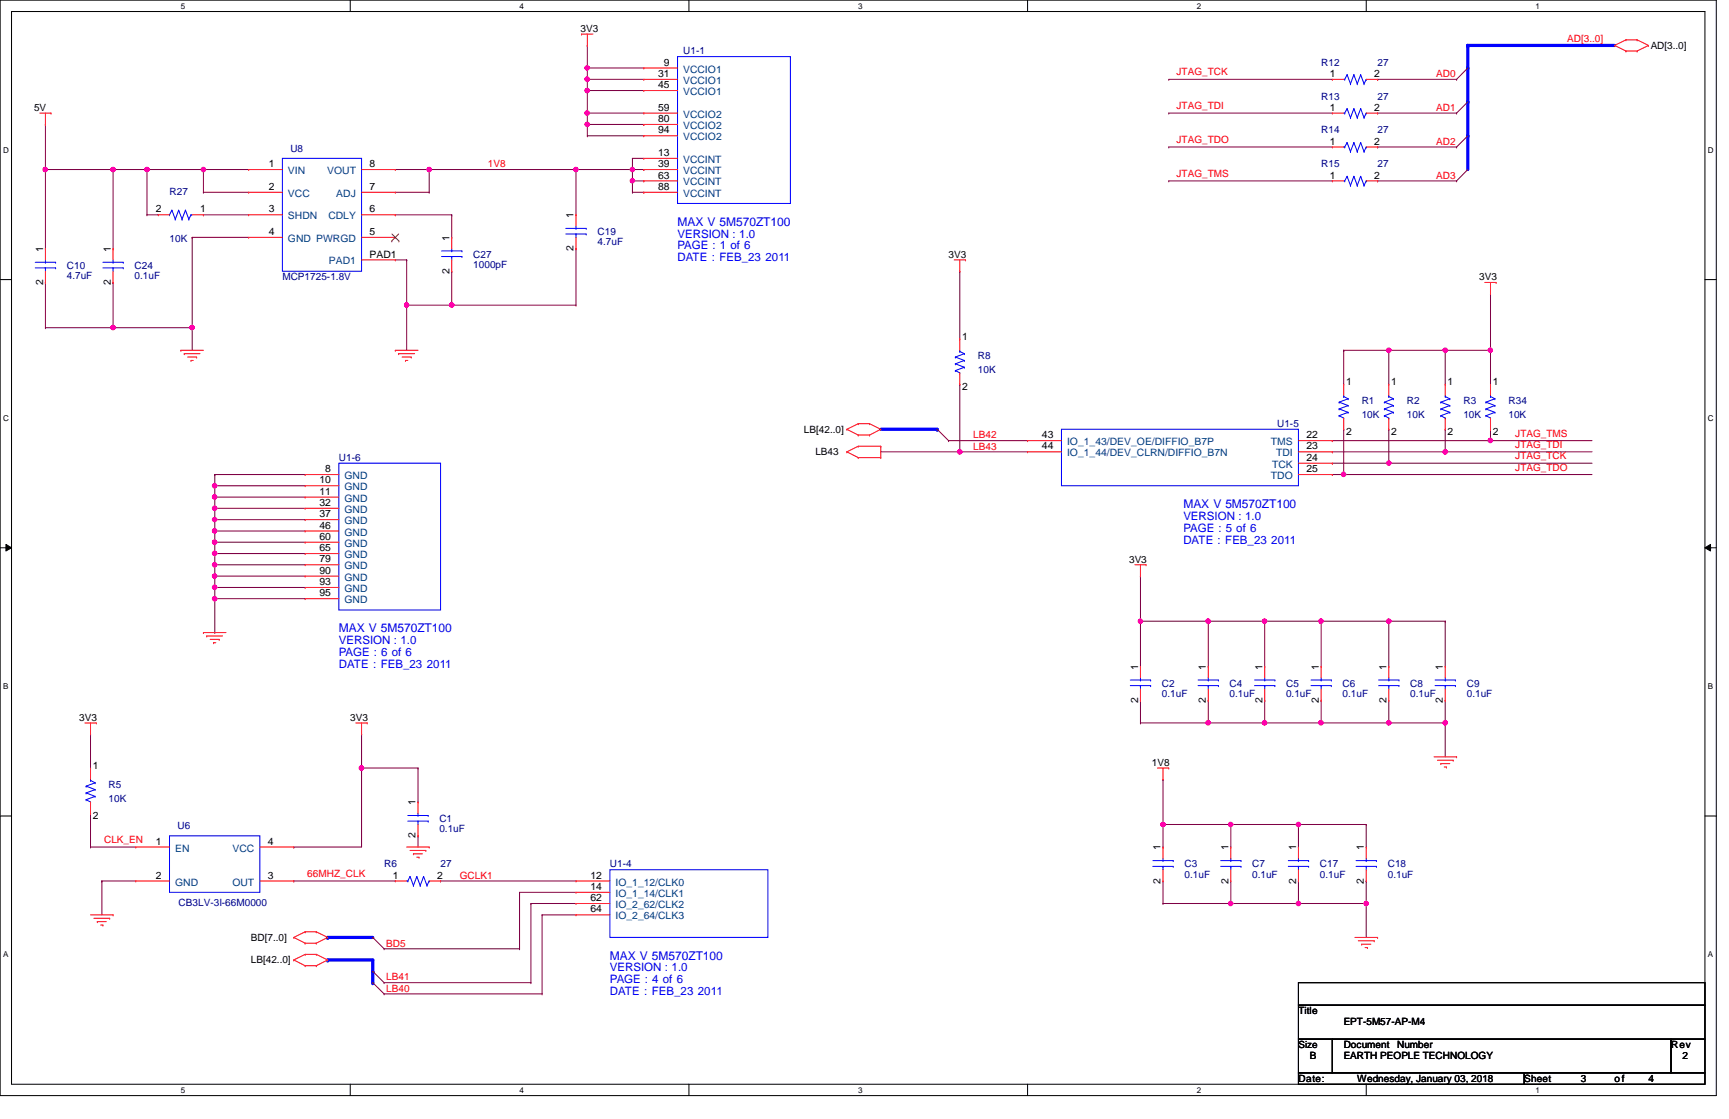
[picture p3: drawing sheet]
<svg xmlns="http://www.w3.org/2000/svg" width="432mm" height="279mm" viewBox="0 0 432 279" stroke-linecap="round" stroke-linejoin="round" font-family="sans-serif">
<defs><g id="words">
<g font-size="3" fill="#00f">
<text x="169.2" y="56.3">MAX V 5M570ZT100</text>
<text x="295.5" y="126.8">MAX V 5M570ZT100</text>
<text x="84.6" y="157.8">MAX V 5M570ZT100</text>
<text x="152.3" y="239.6">MAX V 5M570ZT100</text>
</g>
<g font-size="2.9" fill="#00f">
<text x="169.2" y="59.3">VERSION : 1.0</text>
<text x="169.2" y="62.3">PAGE : 1 of 6</text>
<text x="169.2" y="65.2">DATE : FEB_23 2011</text>
<text x="295.5" y="129.8">VERSION : 1.0</text>
<text x="295.5" y="132.8">PAGE : 5 of 6</text>
<text x="295.5" y="135.7">DATE : FEB_23 2011</text>
<text x="84.6" y="160.8">VERSION : 1.0</text>
<text x="84.6" y="163.7">PAGE : 6 of 6</text>
<text x="84.6" y="166.7">DATE : FEB_23 2011</text>
<text x="152.3" y="242.6">VERSION : 1.0</text>
<text x="152.3" y="245.5">PAGE : 4 of 6</text>
<text x="152.3" y="248.5">DATE : FEB_23 2011</text>
</g>
<g font-size="2.5">
<text x="145" y="8">3V3</text>
<text x="165.8" y="16.4">9</text>
<text x="412.2" y="12.2">AD[3..0]</text>
<text x="164.3" y="19.2">31</text>
<text x="164.3" y="22">45</text>
<text x="332.1" y="19.2">1</text>
<text x="343.2" y="19.2">2</text>
<text x="8.5" y="27.7">5V</text>
<text x="164.3" y="27.6">59</text>
<text x="332.1" y="27.6">1</text>
<text x="343.2" y="27.6">2</text>
<text x="164.3" y="30.5">80</text>
<text x="164.3" y="33.3">94</text>
<text x="67.1" y="41.7">1</text>
<text x="92.3" y="41.7">8</text>
<text x="164.3" y="38.9">13</text>
<text x="164.3" y="41.7">39</text>
<text x="332.1" y="36.1">1</text>
<text x="343.2" y="36.1">2</text>
<text x="67.1" y="47.4">2</text>
<text x="92.3" y="47.4">7</text>
<text x="164.3" y="44.6">63</text>
<text x="164.3" y="47.4">88</text>
<text x="332.1" y="44.6">1</text>
<text x="343.2" y="44.6">2</text>
<text x="38.9" y="53">2</text>
<text x="50" y="53">1</text>
<text x="67.1" y="53">3</text>
<text x="92.3" y="53">6</text>
<text x="67.1" y="58.7">4</text>
<text x="92.3" y="58.7">5</text>
<text x="143.3" y="54.4" transform="rotate(-90 143.3 54.4)">1</text>
<text x="10.8" y="62.9" transform="rotate(-90 10.8 62.9)">1</text>
<text x="27.6" y="62.9" transform="rotate(-90 27.6 62.9)">1</text>
<text x="92.3" y="64.3">PAD1</text>
<text x="112.2" y="60.1" transform="rotate(-90 112.2 60.1)">1</text>
<text x="143.3" y="62.7" transform="rotate(-90 143.3 62.7)">2</text>
<text x="236.9" y="64.3">3V3</text>
<text x="10.8" y="71.2" transform="rotate(-90 10.8 71.2)">2</text>
<text x="27.6" y="71.2" transform="rotate(-90 27.6 71.2)">2</text>
<text x="112.2" y="68.3" transform="rotate(-90 112.2 68.3)">2</text>
<text x="369.4" y="70">3V3</text>
<text x="240.3" y="84.9">1</text>
<text x="240.3" y="97.4">2</text>
<text x="336.2" y="96.2">1</text>
<text x="347.4" y="96.2">1</text>
<text x="361.5" y="96.2">1</text>
<text x="372.8" y="96.2">1</text>
<text x="200.8" y="108">LB[42..0]</text>
<text x="203.6" y="113.7">LB43</text>
<text x="260.2" y="109.4">43</text>
<text x="260.2" y="112.2">44</text>
<text x="326.3" y="109.4">22</text>
<text x="326.3" y="112.2">23</text>
<text x="336.2" y="108.7">2</text>
<text x="347.4" y="108.7">2</text>
<text x="361.5" y="108.7">2</text>
<text x="372.8" y="108.7">2</text>
<text x="81.2" y="117.9">8</text>
<text x="326.3" y="115.1">24</text>
<text x="326.3" y="117.9">25</text>
<text x="79.8" y="120.7">10</text>
<text x="79.8" y="123.5">11</text>
<text x="79.8" y="126.3">32</text>
<text x="79.8" y="129.2">37</text>
<text x="79.8" y="132">46</text>
<text x="79.8" y="134.8">60</text>
<text x="79.8" y="137.6">65</text>
<text x="79.8" y="140.4">79</text>
<text x="79.8" y="143.3">90</text>
<text x="282" y="140.5">3V3</text>
<text x="79.8" y="146.1">93</text>
<text x="79.8" y="148.9">95</text>
<text x="284.2" y="167.2" transform="rotate(-90 284.2 167.2)">1</text>
<text x="301.2" y="167.2" transform="rotate(-90 301.2 167.2)">1</text>
<text x="315.3" y="167.2" transform="rotate(-90 315.3 167.2)">1</text>
<text x="329.4" y="167.2" transform="rotate(-90 329.4 167.2)">1</text>
<text x="346.2" y="167.2" transform="rotate(-90 346.2 167.2)">1</text>
<text x="360.3" y="167.2" transform="rotate(-90 360.3 167.2)">1</text>
<text x="19.8" y="179.9">3V3</text>
<text x="87.5" y="179.9">3V3</text>
<text x="284.2" y="175.5" transform="rotate(-90 284.2 175.5)">2</text>
<text x="301.2" y="175.5" transform="rotate(-90 301.2 175.5)">2</text>
<text x="315.3" y="175.5" transform="rotate(-90 315.3 175.5)">2</text>
<text x="329.4" y="175.5" transform="rotate(-90 329.4 175.5)">2</text>
<text x="346.2" y="175.5" transform="rotate(-90 346.2 175.5)">2</text>
<text x="360.3" y="175.5" transform="rotate(-90 360.3 175.5)">2</text>
<text x="287.7" y="191.2">1V8</text>
<text x="23.2" y="192.1">1</text>
<text x="103.8" y="201.1" transform="rotate(-90 103.8 201.1)">1</text>
<text x="23.2" y="204.5">2</text>
<text x="103.8" y="209.3" transform="rotate(-90 103.8 209.3)">2</text>
<text x="38.9" y="210.9">1</text>
<text x="66.9" y="210.9">4</text>
<text x="289.9" y="212.3" transform="rotate(-90 289.9 212.3)">1</text>
<text x="306.8" y="212.3" transform="rotate(-90 306.8 212.3)">1</text>
<text x="323.7" y="212.3" transform="rotate(-90 323.7 212.3)">1</text>
<text x="340.6" y="212.3" transform="rotate(-90 340.6 212.3)">1</text>
<text x="38.9" y="219.4">2</text>
<text x="66.9" y="219.4">3</text>
<text x="98.1" y="219.4">1</text>
<text x="109.2" y="219.4">2</text>
<text x="147.4" y="219.4">12</text>
<text x="289.9" y="220.6" transform="rotate(-90 289.9 220.6)">2</text>
<text x="306.8" y="220.6" transform="rotate(-90 306.8 220.6)">2</text>
<text x="323.7" y="220.6" transform="rotate(-90 323.7 220.6)">2</text>
<text x="340.6" y="220.6" transform="rotate(-90 340.6 220.6)">2</text>
<text x="147.4" y="222.2">14</text>
<text x="147.4" y="225">62</text>
<text x="147.4" y="227.8">64</text>
<text x="62.7" y="234.9">BD[7..0]</text>
<text x="62.7" y="240.5">LB[42..0]</text>
<text x="324.3" y="253.2">Title</text>
<text x="335.6" y="256">EPT-5M57-AP-M4</text>
<text x="324.3" y="261.7">Size</text>
<text x="335.6" y="261.7">Document</text>
<text x="348.9" y="261.7">Number</text>
<text x="417.3" y="261.7">Rev</text>
<text x="327.1" y="264.5">B</text>
<text x="335.6" y="264.5">EARTH PEOPLE TECHNOLOGY</text>
<text x="420.2" y="264.5">2</text>
<text x="324.3" y="270.1">Date:</text>
<text x="339" y="270.1">Wednesday, January 03, 2018</text>
<text x="380.7" y="270.1">Sheet</text>
<text x="394.8" y="270.1">3</text>
<text x="403.2" y="270.1">of</text>
<text x="411.7" y="270.1">4</text>
</g>
<g font-size="2.5" fill="#f00">
<text x="391.4" y="10.5">AD[3..0]</text>
<text x="293.8" y="18.8">JTAG_TCK</text>
<text x="358.7" y="19.3">AD0</text>
<text x="293.8" y="27.3">JTAG_TDI</text>
<text x="358.7" y="27.7">AD1</text>
<text x="293.8" y="35.7">JTAG_TDO</text>
<text x="121.8" y="41.8">1V8</text>
<text x="358.7" y="36.2">AD2</text>
<text x="293.8" y="44.2">JTAG_TMS</text>
<text x="358.7" y="44.6">AD3</text>
<text x="243.1" y="112.3">LB43</text>
<text x="243.1" y="109.5">LB42</text>
<text x="378.4" y="111.8">JTAG_TDI</text>
<text x="378.4" y="109.1">JTAG_TMS</text>
<text x="378.4" y="117.5">JTAG_TDO</text>
<text x="378.4" y="114.7">JTAG_TCK</text>
<text x="26" y="210.5">CLK_EN</text>
<text x="76.8" y="219">66MHZ_CLK</text>
<text x="114.8" y="219.4">GCLK1</text>
<text x="96.5" y="236.3">BD5</text>
<text x="96.5" y="244.8">LB41</text>
<text x="96.5" y="247.6">LB40</text>
</g>
<g font-size="2.5" fill="#000080">
<text x="170.6" y="13.6">U1-1</text>
<text x="329.9" y="16.4">R12</text>
<text x="344" y="16.4">27</text>
<text x="329.9" y="24.8">R13</text>
<text x="344" y="24.8">27</text>
<text x="329.9" y="33.3">R14</text>
<text x="344" y="33.3">27</text>
<text x="72.5" y="37.8">U8</text>
<text x="329.9" y="41.8">R15</text>
<text x="344" y="41.8">27</text>
<text x="42.3" y="48.8">R27</text>
<text x="149.2" y="58.7">C19</text>
<text x="42.3" y="60.4">10K</text>
<text x="118.2" y="64.3">C27</text>
<text x="149.2" y="61.2">4.7uF</text>
<text x="16.7" y="67.1">C10</text>
<text x="16.7" y="69.7">4.7uF</text>
<text x="33.6" y="67.1">C24</text>
<text x="33.6" y="69.7">0.1uF</text>
<text x="70.5" y="70">MCP1725-1.8V</text>
<text x="118.2" y="66.9">1000pF</text>
<text x="244.2" y="89.7">R8</text>
<text x="244.2" y="93.1">10K</text>
<text x="340.1" y="101">R1</text>
<text x="351.4" y="101">R2</text>
<text x="365.5" y="101">R3</text>
<text x="376.7" y="101">R34</text>
<text x="318.9" y="106.6">U1-5</text>
<text x="340.1" y="104.4">10K</text>
<text x="351.4" y="104.4">10K</text>
<text x="365.5" y="104.4">10K</text>
<text x="376.7" y="104.4">10K</text>
<text x="84.6" y="115.1">U1-6</text>
<text x="290.2" y="171.5">C2</text>
<text x="290.2" y="174">0.1uF</text>
<text x="307.1" y="171.5">C4</text>
<text x="307.1" y="174">0.1uF</text>
<text x="321.2" y="171.5">C5</text>
<text x="321.2" y="174">0.1uF</text>
<text x="335.3" y="171.5">C6</text>
<text x="335.3" y="174">0.1uF</text>
<text x="352.2" y="171.5">C8</text>
<text x="352.2" y="174">0.1uF</text>
<text x="366.3" y="171.5">C9</text>
<text x="366.3" y="174">0.1uF</text>
<text x="27.1" y="196.9">R5</text>
<text x="27.1" y="200.2">10K</text>
<text x="44.3" y="207">U6</text>
<text x="109.7" y="205.3">C1</text>
<text x="109.7" y="207.9">0.1uF</text>
<text x="95.9" y="216.6">R6</text>
<text x="110" y="216.6">27</text>
<text x="152.3" y="216.6">U1-4</text>
<text x="295.8" y="216.6">C3</text>
<text x="295.8" y="219.1">0.1uF</text>
<text x="312.7" y="216.6">C7</text>
<text x="312.7" y="219.1">0.1uF</text>
<text x="329.6" y="216.6">C17</text>
<text x="329.6" y="219.1">0.1uF</text>
<text x="346.6" y="216.6">C18</text>
<text x="346.6" y="219.1">0.1uF</text>
<text x="44.6" y="226.1">CB3LV-3I-66M0000</text>
</g>
<g font-size="2.5" fill="#004080">
<text x="170.6" y="18.1">VCCIO1</text>
<text x="170.6" y="21">VCCIO1</text>
<text x="170.6" y="23.7">VCCIO1</text>
<text x="170.6" y="29.4">VCCIO2</text>
<text x="170.6" y="32.2">VCCIO2</text>
<text x="170.6" y="35.1">VCCIO2</text>
<text x="170.6" y="40.7">VCCINT</text>
<text x="71.9" y="43.5">VIN</text>
<text x="81.7" y="43.5">VOUT</text>
<text x="170.6" y="43.5">VCCINT</text>
<text x="170.6" y="46.3">VCCINT</text>
<text x="71.9" y="49.1">VCC</text>
<text x="84" y="49.1">ADJ</text>
<text x="170.6" y="49.1">VCCINT</text>
<text x="71.9" y="54.8">SHDN</text>
<text x="82" y="54.8">CDLY</text>
<text x="71.9" y="60.4">GND PWRGD</text>
<text x="82.1" y="66">PAD1</text>
<text x="266.5" y="111.2">IO_1_43/DEV_OE/DIFFIO_B7P</text>
<text x="266.5" y="114">IO_1_44/DEV_CLRN/DIFFIO_B7N</text>
<text x="317.4" y="111.2">TMS</text>
<text x="318.7" y="114">TDI</text>
<text x="86" y="119.6">GND</text>
<text x="317.4" y="119.6">TDO</text>
<text x="317.7" y="116.8">TCK</text>
<text x="86" y="122.4">GND</text>
<text x="86" y="125.3">GND</text>
<text x="86" y="128.1">GND</text>
<text x="86" y="130.9">GND</text>
<text x="86" y="133.7">GND</text>
<text x="86" y="136.5">GND</text>
<text x="86" y="139.4">GND</text>
<text x="86" y="142.2">GND</text>
<text x="86" y="145">GND</text>
<text x="86" y="147.8">GND</text>
<text x="86" y="150.6">GND</text>
<text x="43.7" y="212.6">EN</text>
<text x="58" y="212.6">VCC</text>
<text x="43.7" y="221.1">GND</text>
<text x="58" y="221.1">OUT</text>
<text x="153.7" y="221.1">IO_1_12/CLK0</text>
<text x="153.7" y="223.9">IO_1_14/CLK1</text>
<text x="153.7" y="226.7">IO_2_62/CLK2</text>
<text x="153.7" y="229.6">IO_2_64/CLK3</text>
</g>
<g font-size="2">
<text x="45.2" y="2.2">5</text>
<text x="129.8" y="2.2">4</text>
<text x="214.3" y="2.2">3</text>
<text x="298.9" y="2.2">2</text>
<text x="383.5" y="2.2">1</text>
<text x=".8" y="38.1">D</text>
<text x="426.5" y="38.1">D</text>
<text x=".8" y="105.1">C</text>
<text x="426.5" y="105.1">C</text>
<text x=".8" y="172">B</text>
<text x="426.5" y="172">B</text>
<text x=".8" y="239">A</text>
<text x="426.5" y="239">A</text>
<text x="45.2" y="272.9">5</text>
<text x="129.8" y="272.9">4</text>
<text x="214.3" y="272.9">3</text>
<text x="298.9" y="272.9">2</text>
<text x="383.5" y="272.9">1</text>
</g>
</g></defs>
<path d="M0 0h428.6v273.6h-428.6zM2.9 2.9h422.9v267.8h-422.9z" fill="none" stroke="#000" stroke-width=".25"/>
<g fill="#fff">
<path d="M45.2 .4h1.1v2.2h-1.1z"/>
<path d="M45.2 271.1h1.1v2.2h-1.1z"/>
</g>
<path d="M87.5 0v2.9M87.5 270.7v2.9" fill="none" stroke="#000" stroke-width=".25"/>
<g fill="#fff">
<path d="M129.8 .4h1.1v2.2h-1.1z"/>
<path d="M129.8 271.1h1.1v2.2h-1.1z"/>
</g>
<path d="M172 0v2.9M172 270.7v2.9" fill="none" stroke="#000" stroke-width=".25"/>
<g fill="#fff">
<path d="M214.3 .4h1.1v2.2h-1.1z"/>
<path d="M214.3 271.1h1.1v2.2h-1.1z"/>
</g>
<path d="M256.6 0v2.9M256.6 270.7v2.9" fill="none" stroke="#000" stroke-width=".25"/>
<g fill="#fff">
<path d="M298.9 .4h1.1v2.2h-1.1z"/>
<path d="M298.9 271.1h1.1v2.2h-1.1z"/>
</g>
<path d="M341.2 0v2.9M341.2 270.7v2.9" fill="none" stroke="#000" stroke-width=".25"/>
<g fill="#fff">
<path d="M383.5 .4h1.1v2.2h-1.1z"/>
<path d="M383.5 271.1h1.1v2.2h-1.1z"/>
<path d="M.8 36.3h1.4v2.3h-1.4z"/>
<path d="M426.5 36.3h1.4v2.3h-1.4z"/>
<path d="M.8 103.3h1.4v2.2h-1.4z"/>
<path d="M426.5 103.3h1.4v2.2h-1.4z"/>
</g>
<path d="M0 69.8h2.9M425.8 69.8h2.8" fill="none" stroke="#000" stroke-width=".25"/>
<g fill="#fff">
<path d="M.8 170.2h1.3v2.3h-1.3z"/>
<path d="M426.5 170.2h1.3v2.3h-1.3z"/>
</g>
<path d="M0 136.8h2.9M1.5 135.9l1.4 .9-1.4 .8zM425.8 136.8l1.4-.9v1.7zM425.8 136.8h2.8" fill="none" stroke="#000" stroke-width=".25"/>
<path d="M1.5 135.9l1.4 .9-1.4 .8zM425.8 136.8l1.4-.9v1.7z" fill="#000"/>
<g fill="#fff">
<path d="M.8 237.2h1.3v2.2h-1.3z"/>
<path d="M426.5 237.2h1.3v2.2h-1.3z"/>
</g>
<path d="M0 203.8h2.9M425.8 203.8h2.8" fill="none" stroke="#000" stroke-width=".25"/>
<path d="M335.6 87.5h.1M335.6 87.5v8.4M335.6 87.5h11.2" fill="none" stroke="#800040" stroke-width=".25"/>
<circle cx="346.8" cy="87.4" r=".55" fill="#f0f"/>
<circle cx="346.8" cy="87.4" r=".55" fill="none" stroke="#f0f" stroke-width=".25"/>
<path d="M346.8 87.5h.1M346.8 87.5v8.4M346.8 87.5h14.1" fill="none" stroke="#800040" stroke-width=".25"/>
<circle cx="360.9" cy="87.4" r=".55" fill="#f0f"/>
<circle cx="360.9" cy="87.4" r=".55" fill="none" stroke="#f0f" stroke-width=".25"/>
<path d="M372.2 73.4h.1M372.2 73.4v22.5M360.9 87.5h.1M360.9 87.5v8.4M360.9 87.5h11.3M372.2 87.5h.1" fill="none" stroke="#800040" stroke-width=".25"/>
<circle cx="372.2" cy="87.4" r=".55" fill="#f0f"/>
<circle cx="372.2" cy="87.4" r=".55" fill="none" stroke="#f0f" stroke-width=".25"/>
<path d="M239.7 95.9h.1M239.7 95.9v16.9" fill="none" stroke="#800040" stroke-width=".25"/>
<circle cx="239.7" cy="112.8" r=".56" fill="#f0f"/>
<circle cx="239.7" cy="112.8" r=".56" fill="none" stroke="#f0f" stroke-width=".25"/>
<path d="M335.6 107.2h.1M335.6 118.5h.1M335.6 107.2v11.3M335.6 118.5h62M73.4 220h.1M73.4 220h25.3" fill="none" stroke="#800040" stroke-width=".25"/>
<circle cx="335.5" cy="118.4" r=".56" fill="#f0f"/>
<circle cx="335.5" cy="118.4" r=".56" fill="none" stroke="#f0f" stroke-width=".25"/>
<path d="M346.8 115.7h.1M346.8 115.7h50.8" fill="none" stroke="#800040" stroke-width=".25"/>
<circle cx="346.8" cy="115.6" r=".55" fill="#f0f"/>
<circle cx="346.8" cy="115.6" r=".55" fill="none" stroke="#f0f" stroke-width=".25"/>
<path d="M360.9 112.8h.1M360.9 112.8h36.7" fill="none" stroke="#800040" stroke-width=".25"/>
<circle cx="360.9" cy="112.8" r=".56" fill="#f0f"/>
<circle cx="360.9" cy="112.8" r=".56" fill="none" stroke="#f0f" stroke-width=".25"/>
<path d="M366.6 11.3v5.7" fill="none" stroke="#00f" stroke-width=".8"/>
<circle cx="366.6" cy="11.3" r=".4" fill="#00f"/>
<g fill="none" stroke="#800040" stroke-width=".25">
<path d="M291.9 19.8h.1M291.9 19.8h40.8M344 19.8h.1M344 19.8h19.8M291.9 28.2h.1M291.9 36.7h.1M291.9 28.2h40.8M291.9 36.7h40.8M344 28.2h.1M344 36.7h.1M344 28.2h19.8M344 36.7h19.8"/>
<path d="M291.9 45.2h.1M291.9 45.2h40.8M344 45.2h.1M344 45.2h19.8"/>
</g>
<path d="M366.6 33.9v8.4" fill="none" stroke="#00f" stroke-width=".8"/>
<circle cx="366.6" cy="33.9" r=".4" fill="#00f"/>
<path d="M366.6 17v8.4" fill="none" stroke="#00f" stroke-width=".8"/>
<circle cx="366.6" cy="17" r=".4" fill="#00f"/>
<path d="M366.6 11.3h36.6" fill="none" stroke="#00f" stroke-width=".8"/>
<circle cx="366.6" cy="11.3" r=".4" fill="#00f"/>
<path d="M284.8 180.5h.1M284.8 180.5h17" fill="none" stroke="#800040" stroke-width=".25"/>
<circle cx="301.7" cy="180.5" r=".56" fill="#f0f"/>
<circle cx="301.7" cy="180.5" r=".56" fill="none" stroke="#f0f" stroke-width=".25"/>
<path d="M301.8 174.9h.1M301.8 174.9v5.6M315.8 174.9h.1M315.8 174.9v5.6M301.8 180.5h.1M301.8 180.5h28.1M315.8 180.5h.1M360.9 180.5h.1M360.9 180.5v8.5" fill="none" stroke="#800040" stroke-width=".25"/>
<circle cx="329.9" cy="180.5" r=".56" fill="#f0f"/>
<circle cx="329.9" cy="180.5" r=".56" fill="none" stroke="#f0f" stroke-width=".25"/>
<circle cx="315.8" cy="180.5" r=".56" fill="#f0f"/>
<circle cx="315.8" cy="180.5" r=".56" fill="none" stroke="#f0f" stroke-width=".25"/>
<path d="M329.9 174.9h.1M329.9 174.9v5.6h16.9M346.8 180.5h.1" fill="none" stroke="#800040" stroke-width=".25"/>
<circle cx="346.8" cy="180.5" r=".56" fill="#f0f"/>
<circle cx="346.8" cy="180.5" r=".56" fill="none" stroke="#f0f" stroke-width=".25"/>
<path d="M360.9 174.9h.1M360.9 174.9v5.6" fill="none" stroke="#800040" stroke-width=".25"/>
<circle cx="360.9" cy="180.5" r=".56" fill="#f0f"/>
<circle cx="360.9" cy="180.5" r=".56" fill="none" stroke="#f0f" stroke-width=".25"/>
<path d="M329.9 155.1h16.9M346.8 155.1h.1M360.9 155.1h.1M360.9 155.1v11.3" fill="none" stroke="#800040" stroke-width=".25"/>
<circle cx="346.8" cy="155.1" r=".56" fill="#f0f"/>
<circle cx="346.8" cy="155.1" r=".56" fill="none" stroke="#f0f" stroke-width=".25"/>
<path d="M315.8 155.1h.1M315.8 155.1h14.1M329.9 155.1h.1M329.9 155.1v11.3" fill="none" stroke="#800040" stroke-width=".25"/>
<circle cx="329.9" cy="155.1" r=".56" fill="#f0f"/>
<circle cx="329.9" cy="155.1" r=".56" fill="none" stroke="#f0f" stroke-width=".25"/>
<circle cx="315.8" cy="155.1" r=".56" fill="#f0f"/>
<circle cx="315.8" cy="155.1" r=".56" fill="none" stroke="#f0f" stroke-width=".25"/>
<path d="M301.8 155.1h.1M301.8 155.1h14M315.8 155.1h.1M315.8 155.1v11.3" fill="none" stroke="#800040" stroke-width=".25"/>
<circle cx="301.7" cy="155.1" r=".56" fill="#f0f"/>
<circle cx="301.7" cy="155.1" r=".56" fill="none" stroke="#f0f" stroke-width=".25"/>
<path d="M146.7 17h.1M146.7 17h14.1M284.8 155.1h.1M284.8 155.1h17M301.8 155.1h.1M301.8 155.1v11.3" fill="none" stroke="#800040" stroke-width=".25"/>
<circle cx="146.6" cy="16.9" r=".55" fill="#f0f"/>
<circle cx="146.6" cy="16.9" r=".55" fill="none" stroke="#f0f" stroke-width=".25"/>
<path d="M146.7 11.3h.1M146.7 11.3v5.7M284.8 155.1h.1M284.8 155.1v11.3M284.8 174.9h.1M284.8 174.9v5.6M90.3 191.8h.1M90.3 191.8v19.7h-16.9M73.4 211.5h.1" fill="none" stroke="#800040" stroke-width=".25"/>
<circle cx="90.2" cy="191.8" r=".56" fill="#f0f"/>
<circle cx="90.2" cy="191.8" r=".56" fill="none" stroke="#f0f" stroke-width=".25"/>
<g fill="none" stroke="#800040" stroke-width=".25">
<path d="M146.7 17h.1M146.7 17v2.8M146.7 33.9h.1M146.7 31.1h.1M146.7 31.1v2.8M146.7 33.9h14.1M146.7 31.1h14.1M160.8 31.1h.1M22.6 183.3h.1M22.6 183.3v8.5M90.3 191.8h.1M90.3 183.3h.1"/>
<path d="M90.3 191.8h14.1M90.3 183.3v8.5M104.4 191.8h.1M104.4 191.8v8.4M22.6 211.5h.1M22.6 203.1h.1M22.6 211.5h11.3M22.6 203.1v8.4M25.4 220h.1M25.4 220h8.5M25.4 220v8.4M104.4 208.7h.1"/>
<path d="M104.4 208.7v2.8M110 220h.1M110 220h33.8"/>
</g>
<circle cx="146.6" cy="31" r=".55" fill="#f0f"/>
<circle cx="146.6" cy="31" r=".55" fill="none" stroke="#f0f" stroke-width=".25"/>
<path d="M146.7 19.8h.1M146.7 19.8h14.1M146.7 28.2h.1M146.7 28.2h14.1M146.7 28.2v2.9" fill="none" stroke="#800040" stroke-width=".25"/>
<circle cx="146.6" cy="19.8" r=".56" fill="#f0f"/>
<circle cx="146.6" cy="19.8" r=".56" fill="none" stroke="#f0f" stroke-width=".25"/>
<path d="M146.7 19.8h.1M146.7 19.8v8.4M146.7 22.6h.1M146.7 22.6h14.1" fill="none" stroke="#800040" stroke-width=".25"/>
<circle cx="146.6" cy="28.2" r=".56" fill="#f0f"/>
<circle cx="146.6" cy="28.2" r=".56" fill="none" stroke="#f0f" stroke-width=".25"/>
<circle cx="146.6" cy="22.6" r=".56" fill="#f0f"/>
<circle cx="146.6" cy="22.6" r=".56" fill="none" stroke="#f0f" stroke-width=".25"/>
<path d="M53.6 118.5h.1M53.6 118.5h22.6M53.6 118.5v2.8M53.6 135.4h.1M53.6 135.4h22.6" fill="none" stroke="#800040" stroke-width=".25"/>
<circle cx="53.6" cy="135.4" r=".56" fill="#f0f"/>
<circle cx="53.6" cy="135.4" r=".56" fill="none" stroke="#f0f" stroke-width=".25"/>
<path d="M53.6 135.4h.1M53.6 138.2h.1M53.6 135.4v8.4M53.6 138.2h22.6M53.6 141h.1M53.6 143.8h.1M53.6 141h22.6" fill="none" stroke="#800040" stroke-width=".25"/>
<circle cx="53.6" cy="141" r=".56" fill="#f0f"/>
<circle cx="53.6" cy="141" r=".56" fill="none" stroke="#f0f" stroke-width=".25"/>
<circle cx="53.6" cy="138.2" r=".56" fill="#f0f"/>
<circle cx="53.6" cy="138.2" r=".56" fill="none" stroke="#f0f" stroke-width=".25"/>
<path d="M53.6 132.6h.1M53.6 132.6h22.6" fill="none" stroke="#800040" stroke-width=".25"/>
<circle cx="53.6" cy="132.5" r=".56" fill="#f0f"/>
<circle cx="53.6" cy="132.5" r=".56" fill="none" stroke="#f0f" stroke-width=".25"/>
<path d="M53.6 132.6h.1M53.6 129.8h.1M53.6 132.6v2.8M53.6 129.8h22.6" fill="none" stroke="#800040" stroke-width=".25"/>
<circle cx="53.6" cy="129.7" r=".55" fill="#f0f"/>
<circle cx="53.6" cy="129.7" r=".55" fill="none" stroke="#f0f" stroke-width=".25"/>
<path d="M53.6 129.8h.1M53.6 126.9h.1M53.6 129.8v2.8M53.6 126.9h22.6" fill="none" stroke="#800040" stroke-width=".25"/>
<circle cx="53.6" cy="126.9" r=".56" fill="#f0f"/>
<circle cx="53.6" cy="126.9" r=".56" fill="none" stroke="#f0f" stroke-width=".25"/>
<path d="M53.6 126.9h.1M53.6 124.1h.1M53.6 126.9v2.9M53.6 124.1h22.6" fill="none" stroke="#800040" stroke-width=".25"/>
<circle cx="53.6" cy="124.1" r=".56" fill="#f0f"/>
<circle cx="53.6" cy="124.1" r=".56" fill="none" stroke="#f0f" stroke-width=".25"/>
<path d="M53.6 124.1h.1M53.6 121.3h.1M53.6 124.1v2.8M53.6 121.3h22.6" fill="none" stroke="#800040" stroke-width=".25"/>
<circle cx="53.6" cy="121.3" r=".56" fill="#f0f"/>
<circle cx="53.6" cy="121.3" r=".56" fill="none" stroke="#f0f" stroke-width=".25"/>
<path d="M346.8 107.2h.1M346.8 107.2v8.5M372.2 107.2h.1M372.2 110h.1M372.2 107.2v2.8M372.2 110h25.4M53.6 121.3h.1M53.6 121.3v2.8" fill="none" stroke="#800040" stroke-width=".25"/>
<circle cx="372.2" cy="110" r=".56" fill="#f0f"/>
<circle cx="372.2" cy="110" r=".56" fill="none" stroke="#f0f" stroke-width=".25"/>
<path d="M360.9 107.2h.1M360.9 107.2v5.6" fill="none" stroke="#800040" stroke-width=".25"/>
<path d="M366.6 25.4v8.5" fill="none" stroke="#00f" stroke-width=".8"/>
<circle cx="366.6" cy="25.4" r=".4" fill="#00f"/>
<path d="M284.8 143.8h.1M284.8 143.8v11.3" fill="none" stroke="#800040" stroke-width=".25"/>
<circle cx="284.8" cy="155.1" r=".55" fill="#f0f"/>
<circle cx="284.8" cy="155.1" r=".55" fill="none" stroke="#f0f" stroke-width=".25"/>
<path d="M11.3 42.3h.1M11.3 42.3h16.9M332.7 110h.1M332.7 112.8h.1M332.7 115.7h.1M332.7 118.5h.1M332.7 110h39.5M332.7 112.8h28.2M332.7 115.7h14.1M332.7 118.5h2.9" fill="none" stroke="#800040" stroke-width=".25"/>
<circle cx="28.2" cy="42.3" r=".56" fill="#f0f"/>
<circle cx="28.2" cy="42.3" r=".56" fill="none" stroke="#f0f" stroke-width=".25"/>
<path d="M11.3 42.3h.1M11.3 42.3v19.8M28.2 42.3h.1M28.2 42.3v19.8M28.2 42.3h8.5M48 59.3h.1M48 59.3h14.1M48 59.3v22.5" fill="none" stroke="#800040" stroke-width=".25"/>
<circle cx="48" cy="81.8" r=".56" fill="#f0f"/>
<circle cx="48" cy="81.8" r=".56" fill="none" stroke="#f0f" stroke-width=".25"/>
<path d="M11.3 70.5h.1M11.3 70.5v11.3M28.2 70.5h.1M28.2 70.5v11.3h-16.9M11.3 81.8h.1M48 81.8h.1M48 81.8v5.7" fill="none" stroke="#800040" stroke-width=".25"/>
<circle cx="28.2" cy="81.8" r=".56" fill="#f0f"/>
<circle cx="28.2" cy="81.8" r=".56" fill="none" stroke="#f0f" stroke-width=".25"/>
<path d="M11.3 31.1h.1M11.3 31.1v11.2M28.2 81.8h.1M28.2 81.8h19.8" fill="none" stroke="#800040" stroke-width=".25"/>
<circle cx="11.3" cy="42.3" r=".56" fill="#f0f"/>
<circle cx="11.3" cy="42.3" r=".56" fill="none" stroke="#f0f" stroke-width=".25"/>
<path d="M50.8 48h.1M50.8 42.3h.1M50.8 48h11.3M50.8 42.3v5.7M50.8 42.3h11.3" fill="none" stroke="#800040" stroke-width=".25"/>
<circle cx="50.8" cy="42.3" r=".56" fill="#f0f"/>
<circle cx="50.8" cy="42.3" r=".56" fill="none" stroke="#f0f" stroke-width=".25"/>
<path d="M36.7 53.6h.1M36.7 42.3h.1M36.7 53.6h2.8M36.7 42.3v11.3M36.7 42.3h14.1M50.8 53.6h.1M50.8 53.6h11.3" fill="none" stroke="#800040" stroke-width=".25"/>
<circle cx="36.7" cy="42.3" r=".56" fill="#f0f"/>
<circle cx="36.7" cy="42.3" r=".56" fill="none" stroke="#f0f" stroke-width=".25"/>
<path d="M98.7 48h8.5M107.2 48h.1M107.2 42.3h.1M107.2 42.3v5.7M107.2 42.3h36.6M143.8 42.3h.1" fill="none" stroke="#800040" stroke-width=".25"/>
<circle cx="107.2" cy="42.3" r=".56" fill="#f0f"/>
<circle cx="107.2" cy="42.3" r=".56" fill="none" stroke="#f0f" stroke-width=".25"/>
<circle cx="143.8" cy="42.3" r=".55" fill="#f0f"/>
<circle cx="143.8" cy="42.3" r=".55" fill="none" stroke="#f0f" stroke-width=".25"/>
<path d="M98.7 42.3h8.5M107.2 42.3h.1M101.6 64.9h.1M101.6 64.9v11.3" fill="none" stroke="#800040" stroke-width=".25"/>
<circle cx="101.5" cy="76.2" r=".55" fill="#f0f"/>
<circle cx="101.5" cy="76.2" r=".55" fill="none" stroke="#f0f" stroke-width=".25"/>
<path d="M143.8 42.3h.1M143.8 42.3v11.3M143.8 42.3h14.1M157.9 42.3h.1M101.6 76.2h.1M101.6 76.2h42.2M101.6 76.2v11.3M143.8 76.2h.1M143.8 62.1h.1M143.8 62.1v14.1" fill="none" stroke="#800040" stroke-width=".25"/>
<circle cx="157.9" cy="42.3" r=".55" fill="#f0f"/>
<circle cx="157.9" cy="42.3" r=".55" fill="none" stroke="#f0f" stroke-width=".25"/>
<path d="M98.7 53.6h.1M98.7 53.6h14.1M112.8 53.6h.1M112.8 53.6v5.7M112.8 67.7h.1M112.8 67.7v8.5" fill="none" stroke="#800040" stroke-width=".25"/>
<circle cx="112.8" cy="76.2" r=".56" fill="#f0f"/>
<circle cx="112.8" cy="76.2" r=".56" fill="none" stroke="#f0f" stroke-width=".25"/>
<g fill="none" stroke="#800040" stroke-width=".25">
<path d="M157.9 39.5h.1M157.9 39.5h2.9M157.9 39.5v5.7M157.9 42.3h.1M157.9 45.2h.1M157.9 42.3h2.9M157.9 45.2h2.9M160.8 42.3h.1M160.8 45.2h.1M98.7 64.9h2.9M101.6 64.9h.1M239.7 67.7h.1"/>
<path d="M239.7 67.7v16.9M239.7 112.8h.1M239.7 112.8h16.9"/>
</g>
<circle cx="157.9" cy="45.1" r=".54" fill="#f0f"/>
<circle cx="157.9" cy="45.1" r=".54" fill="none" stroke="#f0f" stroke-width=".25"/>
<path d="M157.9 48h.1M157.9 45.2v2.8M157.9 48h2.9M160.8 48h.1M53.6 143.8h.1M53.6 143.8h22.6" fill="none" stroke="#800040" stroke-width=".25"/>
<circle cx="53.6" cy="143.8" r=".55" fill="#f0f"/>
<circle cx="53.6" cy="143.8" r=".55" fill="none" stroke="#f0f" stroke-width=".25"/>
<path d="M53.6 146.7h.1M53.6 143.8v2.9M53.6 146.7h22.6" fill="none" stroke="#800040" stroke-width=".25"/>
<circle cx="53.6" cy="146.6" r=".56" fill="#f0f"/>
<circle cx="53.6" cy="146.6" r=".56" fill="none" stroke="#f0f" stroke-width=".25"/>
<path d="M53.6 149.5h.1M53.6 146.7v2.8M53.6 149.5h22.6" fill="none" stroke="#800040" stroke-width=".25"/>
<circle cx="53.6" cy="149.5" r=".56" fill="#f0f"/>
<circle cx="53.6" cy="149.5" r=".56" fill="none" stroke="#f0f" stroke-width=".25"/>
<g fill="none" stroke="#800040" stroke-width=".25">
<path d="M53.6 157.9h.1M53.6 149.5v8.4M290.4 194.6h.1M290.4 194.6v11.3M324.3 205.9h.1M324.3 205.9h16.9M324.3 205.9v5.6M341.2 205.9h.1M341.2 220h.1M341.2 205.9v5.6M341.2 220v14.1M324.3 225.6h.1"/>
<path d="M324.3 225.6h16.9M341.2 225.6h.1"/>
</g>
<circle cx="341.2" cy="225.6" r=".55" fill="#f0f"/>
<circle cx="341.2" cy="225.6" r=".55" fill="none" stroke="#f0f" stroke-width=".25"/>
<g fill="none" stroke="#800040" stroke-width=".25">
<path d="M346.8 155.1h.1M346.8 155.1v11.3M346.8 155.1h14.1M360.9 155.1h.1M346.8 174.9v5.6M346.8 180.5h.1M346.8 180.5h14.1M360.9 180.5h.1M290.4 211.5h.1M307.4 205.9h.1M307.4 205.9h-17v5.6M324.3 220h.1"/>
<path d="M324.3 220v5.6"/>
</g>
<circle cx="290.4" cy="205.9" r=".56" fill="#f0f"/>
<circle cx="290.4" cy="205.9" r=".56" fill="none" stroke="#f0f" stroke-width=".25"/>
<path d="M290.4 220v5.6M307.4 205.9h.1M307.4 205.9v5.6M307.4 205.9h16.9M324.3 205.9h.1M290.4 225.6h.1M290.4 225.6h17M307.4 225.6h.1" fill="none" stroke="#800040" stroke-width=".25"/>
<circle cx="307.3" cy="205.9" r=".56" fill="#f0f"/>
<circle cx="307.3" cy="205.9" r=".56" fill="none" stroke="#f0f" stroke-width=".25"/>
<circle cx="324.3" cy="205.9" r=".56" fill="#f0f"/>
<circle cx="324.3" cy="205.9" r=".56" fill="none" stroke="#f0f" stroke-width=".25"/>
<path d="M307.4 220v5.6M307.4 225.6h.1M307.4 225.6h16.9M324.3 225.6h.1" fill="none" stroke="#800040" stroke-width=".25"/>
<circle cx="307.3" cy="225.6" r=".56" fill="#f0f"/>
<circle cx="307.3" cy="225.6" r=".56" fill="none" stroke="#f0f" stroke-width=".25"/>
<circle cx="324.3" cy="225.6" r=".56" fill="#f0f"/>
<circle cx="324.3" cy="225.6" r=".56" fill="none" stroke="#f0f" stroke-width=".25"/>
<path d="M95.9 236.9h.1M95.9 236.9h33.9" fill="none" stroke="#800040" stroke-width=".25"/>
<path d="M81.8 234.1h11.3" fill="none" stroke="#00f" stroke-width=".8"/>
<circle cx="81.8" cy="234.1" r=".4" fill="#00f"/>
<path d="M129.8 222.8h.1M129.8 236.9h.1M129.8 222.8h14M129.8 222.8v14.1" fill="none" stroke="#800040" stroke-width=".25"/>
<path d="M220 107.2h14.1" fill="none" stroke="#00f" stroke-width=".8"/>
<circle cx="234.1" cy="107.2" r=".4" fill="#00f"/>
<g fill="none" stroke="#800040" stroke-width=".25">
<path d="M236.9 110h.1M236.9 110h19.7M132.6 225.6h.1M132.6 225.6h11.2M132.6 225.6v19.8M135.4 228.4h.1M135.4 228.4h8.4M135.4 228.4v19.8M95.9 245.4h.1M95.9 248.2h.1M95.9 245.4h36.7M95.9 248.2h39.5"/>
<path d="M132.6 245.4h.1M135.4 248.2h.1"/>
</g>
<path d="M81.8 239.7h11.3" fill="none" stroke="#00f" stroke-width=".8"/>
<circle cx="81.8" cy="239.7" r=".4" fill="#00f"/>
<path d="M93.1 239.7v2.8" fill="none" stroke="#00f" stroke-width=".8"/>
<circle cx="93.1" cy="242.5" r=".4" fill="#00f"/>
<path d="M93.1 242.5v2.9" fill="none" stroke="#00f" stroke-width=".8"/>
<circle cx="93.1" cy="245.4" r=".4" fill="#00f"/>
<g fill="none" stroke="#800040" stroke-width=".25">
<path d="M363.8 19.8h.1M366.6 17l-2.8 2.8M363.8 28.2h.1M363.8 36.7h.1M366.6 25.4l-2.8 2.8M366.6 33.9l-2.8 2.8M363.8 45.2h.1M366.6 42.3l-2.8 2.9M220 112.8h19.7M234.1 107.2h.1M234.1 107.2l2.8 2.8M239.7 112.8h.1"/>
<path d="M93.1 234.1h.1M93.1 234.1l2.8 2.8M93.1 242.5h.1M93.1 245.4h.1M93.1 242.5l2.8 2.9M93.1 245.4l2.8 2.8"/>
</g>
<g fill="none" stroke="#f00" stroke-width=".25">
<path d="M145.2 8.5h.1M145.2 8.5h2.9M146.7 11.3h.1M146.7 8.5v2.8M160.8 17h.1M160.8 19.8h.1M160.8 19.8h8.4M160.8 17h8.4M332.7 19.8h.1M332.7 19.8h2.9M341.2 19.8h2.8M344 19.8h.1"/>
<path d="M403.2 11.3h.1M403.2 11.3l2.9 1.4M406.1 9.9h.1M406.1 12.7h.1M406.1 9.9l-2.9 1.4M406.1 9.9h2.8M406.1 12.7h2.8M408.9 9.9h.1M408.9 12.7h.1M408.9 9.9l2.8 1.4M411.7 11.3h.1M411.7 11.3l-2.8 1.4"/>
<path d="M9.9 28.2h2.8M11.3 31.1h.1M11.3 28.2v2.9M12.7 28.2h.1M160.8 22.6h.1M160.8 28.2h.1M160.8 31.1h.1M160.8 33.9h.1M160.8 39.5h.1M160.8 28.2h8.4M160.8 22.6h8.4M160.8 31.1h8.4"/>
<path d="M160.8 33.9h8.4M160.8 39.5h8.4M332.7 36.7h.1M332.7 28.2h.1M332.7 28.2h2.9M332.7 36.7h2.9M341.2 28.2h2.8M341.2 36.7h2.8M344 36.7h.1M344 28.2h.1M39.5 53.6h.1M39.5 53.6h2.8"/>
<path d="M48 53.6h2.8M50.8 53.6h.1M62.1 42.3h.1M62.1 48h.1M62.1 53.6h.1M62.1 59.3h.1M62.1 42.3h8.4M62.1 48h8.4M62.1 53.6h8.4M62.1 59.3h8.4M90.3 42.3h8.4M90.3 48h8.4"/>
<path d="M90.3 53.6h8.4M90.3 59.3h8.4M98.7 59.3h.1M98.7 53.6h.1M98.7 48h.1M98.7 42.3h.1M112.8 59.3h.1M112.8 59.3v2.8M143.8 53.6h.1M143.8 53.6v2.8M143.8 59.3v2.8M160.8 42.3h.1"/>
<path d="M160.8 45.2h.1M160.8 48h.1M160.8 42.3h8.4M160.8 48h8.4M160.8 45.2h8.4M332.7 45.2h.1M332.7 45.2h2.9M341.2 45.2h2.8M344 45.2h.1M11.3 62.1h.1M11.3 70.5h.1M11.3 62.1v2.8"/>
<path d="M11.3 67.7v2.8M28.2 62.1h.1M28.2 70.5h.1M28.2 62.1v2.8M28.2 67.7v2.8M90.3 64.9h8.4M98.7 64.9h.1M112.8 67.7h.1M112.8 64.9v2.8M143.8 62.1h.1M238.3 64.9h2.8M239.7 67.7h.1"/>
<path d="M239.7 64.9v2.8M241.1 64.9h.1M370.8 70.5h2.8M372.2 73.4h.1M372.2 70.5v2.9M373.6 70.5h.1M45.2 87.5h.1M45.2 87.5h5.6M46 88.3h.1M46 88.3h4M46.9 89.2h2.2M47.7 90h.1"/>
<path d="M47.7 90h.6M49.1 89.2h.1M98.7 87.5h.1M98.7 87.5h5.7M99.6 88.3h.1M99.6 88.3h3.9M100.4 89.2h2.3M101.3 90h.1M101.3 90h.6M102.7 89.2h.1M239.7 95.9h.1M239.7 84.6h.1"/>
<path d="M239.7 84.6v2.9M239.7 93.1v2.8M335.6 95.9h.1M335.6 95.9v2.8M346.8 95.9h.1M346.8 95.9v2.8M360.9 95.9h.1M360.9 95.9v2.8M372.2 95.9h.1M372.2 95.9v2.8M76.2 118.5h.1M76.2 118.5h8.4"/>
<path d="M211.5 107.2h.1M211.5 112.8h.1M211.5 107.2l2.8 1.4M211.5 112.8l2.8 1.5M214.3 105.8h.1M214.3 108.6h.1M214.3 111.4h.1M214.3 114.3h.1M214.3 105.8l-2.8 1.4M214.3 105.8h2.9M214.3 108.6h2.9M214.3 111.4l-2.8 1.4"/>
<path d="M214.3 111.4h5.7M214.3 114.3h5.7M217.2 105.8h.1M217.2 108.6h.1M217.2 105.8l2.8 1.4M220 107.2h.1M220 111.4h.1M220 114.3h.1M220 107.2l-2.8 1.4M220 111.4v2.9M256.6 110h.1M256.6 112.8h.1"/>
<path d="M256.6 110h8.5M256.6 112.8h8.5M324.3 118.5h8.4M324.3 110h8.4M324.3 112.8h8.4M324.3 115.7h8.4M332.7 110h.1M332.7 112.8h.1M332.7 115.7h.1M332.7 118.5h.1M335.6 107.2h.1M335.6 104.4v2.8"/>
<path d="M346.8 107.2h.1M346.8 104.4v2.8M360.9 107.2h.1M360.9 104.4v2.8M372.2 107.2h.1M372.2 104.4v2.8M76.2 121.3h.1M76.2 124.1h.1M76.2 126.9h.1M76.2 129.8h.1M76.2 132.6h.1M76.2 135.4h.1"/>
<path d="M76.2 138.2h.1M76.2 121.3h8.4M76.2 124.1h8.4M76.2 126.9h8.4M76.2 129.8h8.4M76.2 132.6h8.4M76.2 135.4h8.4M76.2 138.2h8.4M50.8 157.9h.1M50.8 157.9h5.6M51.6 158.8h.1M51.6 158.8h4"/>
<path d="M52.5 159.6h2.2M54.7 159.6h.1M76.2 141h.1M76.2 143.8h.1M76.2 146.7h.1M76.2 149.5h.1M76.2 141h8.4M76.2 143.8h8.4M76.2 146.7h8.4M76.2 149.5h8.4M283.4 141h2.8M284.8 143.8h.1"/>
<path d="M284.8 141v2.8M286.2 141h.1M53.3 160.5h.1M53.3 160.5h.6M284.8 166.4h.1M284.8 174.9h.1M284.8 166.4v2.8M284.8 172v2.9M301.8 166.4h.1M301.8 174.9h.1M301.8 166.4v2.8M301.8 172v2.9"/>
<path d="M315.8 166.4h.1M315.8 174.9h.1M315.8 166.4v2.8M315.8 172v2.9M329.9 166.4h.1M329.9 174.9h.1M329.9 166.4v2.8M329.9 172v2.9M346.8 166.4h.1M346.8 174.9h.1M346.8 166.4v2.8M346.8 172v2.9"/>
<path d="M360.9 166.4h.1M360.9 174.9h.1M360.9 166.4v2.8M360.9 172v2.9M21.2 180.5h2.8M22.6 183.3h.1M22.6 191.8h.1M22.6 180.5v2.8M22.6 191.8v2.8M24 180.5h.1M88.9 180.5h2.8M90.3 183.3h.1"/>
<path d="M90.3 180.5v2.8M91.7 180.5h.1M289.1 191.8h2.8M290.4 194.6h.1M290.4 191.8v2.8M291.9 191.8h.1M358.1 189h5.7M359 189.8h3.9M359.8 190.7h.1M359.8 190.7h2.3M360.7 191.5h.5M361.2 191.5h.1"/>
<path d="M362.9 189.8h.1M363.8 189h.1M22.6 203.1h.1M22.6 200.2v2.9M33.9 211.5h.1M33.9 220h.1M33.9 211.5h8.4M33.9 220h8.4M64.9 211.5h8.5M64.9 220h8.5M73.4 220h.1M73.4 211.5h.1"/>
<path d="M98.7 220h.1M98.7 220h2.9M101.6 211.5h5.6M102.4 212.3h3.9M103.3 213.2h.1M103.3 213.2h2.2M104.1 214h.5M104.4 200.2h.1M104.4 208.7h.1M104.4 200.2v2.9M104.4 205.9v2.8M104.6 214h.1"/>
<path d="M106.3 212.3h.1M107.2 211.5h.1M107.2 220h2.8M110 220h.1M143.8 220h.1M143.8 220h8.5M290.4 211.5h.1M290.4 220h.1M290.4 211.5v2.8M290.4 217.2v2.8M307.4 211.5h.1M307.4 220h.1"/>
<path d="M307.4 211.5v2.8M307.4 217.2v2.8M324.3 211.5h.1M324.3 220h.1M324.3 211.5v2.8M324.3 217.2v2.8M341.2 211.5h.1M341.2 220h.1M341.2 211.5v2.8M341.2 217.2v2.8M22.6 228.4h5.6M23.5 229.3h3.9"/>
<path d="M24.3 230.1h.1M24.3 230.1h2.2M25.1 231h.6M25.7 231h.1M27.4 229.3h.1M28.2 228.4h.1M73.4 234.1h.1M73.4 239.7h.1M73.4 234.1l2.8 1.4M73.4 239.7l2.8 1.4M76.2 232.7h.1M76.2 235.5h.1"/>
<path d="M76.2 238.3h.1M76.2 232.7l-2.8 1.4M76.2 232.7h2.8M76.2 235.5h2.8M76.2 238.3l-2.8 1.4M76.2 238.3h2.8M79 232.7h.1M79 235.5h.1M79 238.3h.1M79 232.7l2.8 1.4M79 238.3l2.8 1.4M81.8 234.1h.1"/>
<path d="M81.8 239.7h.1M81.8 234.1l-2.8 1.4M81.8 239.7l-2.8 1.4M143.8 222.8h.1M143.8 225.6h.1M143.8 228.4h.1M143.8 228.4h8.5M143.8 222.8h8.5M143.8 225.6h8.5M338.4 234.1h5.6M339.2 234.9h4M340.1 235.8h.1"/>
<path d="M340.1 235.8h2.2M340.9 236.6h.6M341.5 236.6h.1M343.2 234.9h.1M344 234.1h.1M76.2 241.1h.1M76.2 241.1h2.8M79 241.1h.1"/>
</g>
<path d="M324.3 245.4h101.5v5.6h-101.5zM324.3 251h101.5v8.5h-101.5zM324.3 259.5h8.4v8.4h-8.4zM332.7 259.5h84.6v8.4h-84.6zM417.3 259.5h8.5v8.4h-8.5zM324.3 267.9h56.4v2.8h-56.4zM380.7 267.9h45.1v2.8h-45.1z" fill="none" stroke="#000" stroke-width=".25"/>
<g fill="none" stroke="#00f" stroke-width=".25">
<path d="M169.2 14.1h28.2v36.7h-28.2zM335.6 19.8h.2M335.8 19.8h.1M336.4 18.7h.1M336.4 18.7l-.6 1.1M336.4 18.7l.9 2.2M338.1 18.7h.1M338.1 18.7l-.8 2.2M338.1 18.7l.9 2.2M339.8 18.7h.1M339.8 18.7l-.8 2.2M339.8 18.7l.9 2.2"/>
<path d="M341.2 19.8h.1M341.2 19.8l-.5 1.1M70.5 39.5h19.8v28.2h-19.8zM335.6 36.7h.2M335.6 28.2h.2M335.8 36.7h.1M335.8 28.2h.1M336.4 35.6h.1M336.4 27.1h.1M336.4 35.6l-.6 1.1M336.4 35.6l.9 2.2M336.4 27.1l-.6 1.1"/>
<path d="M336.4 27.1l.9 2.3M337.3 20.9h.1M337.3 37.8h.1M337.3 29.4h.1M338.1 35.6h.1M338.1 27.1h.1M338.1 35.6l-.8 2.2M338.1 35.6l.9 2.2M338.1 27.1l-.8 2.3M338.1 27.1l.9 2.3M339 20.9h.1M339 37.8h.1"/>
<path d="M339 29.4h.1M339.8 35.6h.1M339.8 27.1h.1M339.8 35.6l-.8 2.2M339.8 35.6l.9 2.2M339.8 27.1l-.8 2.3M339.8 27.1l.9 2.3M340.7 20.9h.1M340.7 37.8h.1M340.7 29.4h.1M341.2 36.7h.1M341.2 28.2h.1"/>
<path d="M341.2 36.7l-.5 1.1M341.2 28.2l-.5 1.2M42.3 53.6h.1M42.9 52.5h.1M42.9 52.5l.9 2.2M42.9 52.5l-.6 1.1M43.8 54.7h.1M44.6 52.5h.1M44.6 52.5l.9 2.2M44.6 52.5l-.8 2.2M45.5 54.7h.1M46.3 52.5h.1"/>
<path d="M46.3 52.5l.9 2.2M46.3 52.5l-.8 2.2M47.2 54.7h.1M47.7 53.6h.1M47.7 53.6l-.5 1.1M47.7 53.6h.3M141.3 58.4h5.1M141.3 57h5.1M143.8 57h.1M143.8 58.4h.1M143.8 56.4v.6M143.8 58.4v.9"/>
<path d="M146.4 58.4h.1M146.4 57h.1M335.6 45.2h.2M335.8 45.2h.1M336.4 44h.1M336.4 44l-.6 1.2M336.4 44l.9 2.3M337.3 46.3h.1M338.1 44h.1M338.1 44l-.8 2.3M338.1 44l.9 2.3M339 46.3h.1"/>
<path d="M339.8 44h.1M339.8 44l-.8 2.3M339.8 44l.9 2.3M340.7 46.3h.1M341.2 45.2h.1M341.2 45.2l-.5 1.1M8.8 66.9h5.1M8.8 65.5h5.1M11.3 65.5h.1M11.3 66.9h.1M11.3 64.9v.6M11.3 66.9v.8"/>
<path d="M13.9 66.9h.1M13.9 65.5h.1M25.7 66.9h5.1M25.7 65.5h5.1M28.2 65.5h.1M28.2 66.9h.1M28.2 64.9v.6M28.2 66.9v.8M30.8 66.9h.1M30.8 65.5h.1M110.3 64.1h5.1M110.3 62.7h5.1"/>
<path d="M112.8 62.7h.1M112.8 64.1h.1M112.8 62.1v.6M112.8 64.1v.8M115.4 64.1h.1M115.4 62.7h.1M238.6 89.2h.1M238.6 90.8h.1M238.6 92.5h.1M238.6 89.2l2.2 .8M238.6 90.8l2.2 .9M238.6 92.5l1.1 .6"/>
<path d="M239.7 93.1h.1M239.7 87.8h.1M239.7 87.8l1.1 .5M239.7 87.5v.3M240.8 88.3h.1M240.8 90h.1M240.8 91.7h.1M240.8 88.3l-2.2 .9M240.8 90l-2.2 .8M240.8 91.7l-2.2 .8M335.6 99h.1M335.6 99l1.1 .6"/>
<path d="M335.6 98.7v.3M336.7 99.6h.1M336.7 99.6l-2.3 .8M346.8 99h.1M346.8 98.7v.3M346.8 99l1.2 .6M348 99.6h.1M348 99.6l-2.3 .8M360.9 99h.1M360.9 99l1.2 .6M360.9 98.7v.3M362.1 99.6h.1"/>
<path d="M362.1 99.6l-2.3 .8M372.2 99h.1M372.2 99l1.1 .6M372.2 98.7v.3M373.3 99.6h.1M373.3 99.6l-2.2 .8M84.6 115.7h25.4v36.6h-25.4zM265.1 107.2h59.2v14.1h-59.2zM334.4 100.4h.1M334.4 102.1h.1M334.4 103.8h.1M334.4 100.4l2.3 .9"/>
<path d="M334.4 102.1l2.3 .9M334.4 103.8l1.2 .6M335.6 104.4h.1M336.7 101.3h.1M336.7 103h.1M336.7 101.3l-2.3 .8M336.7 103l-2.3 .8M345.7 100.4h.1M345.7 102.1h.1M345.7 103.8h.1M345.7 100.4l2.3 .9M345.7 102.1l2.3 .9"/>
<path d="M345.7 103.8l1.1 .6M346.8 104.4h.1M348 101.3h.1M348 103h.1M348 101.3l-2.3 .8M348 103l-2.3 .8M359.8 100.4h.1M359.8 102.1h.1M359.8 103.8h.1M359.8 100.4l2.3 .9M359.8 102.1l2.3 .9M359.8 103.8l1.1 .6"/>
<path d="M360.9 104.4h.1M362.1 101.3h.1M362.1 103h.1M362.1 101.3l-2.3 .8M362.1 103l-2.3 .8M371.1 100.4h.1M371.1 102.1h.1M371.1 103.8h.1M371.1 100.4l2.2 .9M371.1 102.1l2.2 .9M371.1 103.8l1.1 .6M372.2 104.4h.1"/>
<path d="M373.3 101.3h.1M373.3 103h.1M373.3 101.3l-2.2 .8M373.3 103l-2.2 .8M282.3 171.2h5.1M282.3 169.8h5.1M284.8 169.8h.1M284.8 171.2h.1M284.8 169.2v.6M284.8 171.2v.8M287.4 171.2h.1M287.4 169.8h.1"/>
<path d="M299.2 171.2h5.1M299.2 169.8h5.1M301.8 169.8h.1M301.8 171.2h.1M301.8 169.2v.6M301.8 171.2v.8M304.3 171.2h.1M304.3 169.8h.1M313.3 171.2h5.1M313.3 169.8h5.1M315.8 169.8h.1M315.8 171.2h.1"/>
<path d="M315.8 169.2v.6M315.8 171.2v.8M318.4 171.2h.1M318.4 169.8h.1M327.4 171.2h5.1M327.4 169.8h5.1M329.9 169.8h.1M329.9 171.2h.1M329.9 169.2v.6M329.9 171.2v.8M332.5 171.2h.1M332.5 169.8h.1"/>
<path d="M344.3 171.2h5.1M344.3 169.8h5.1M346.8 169.8h.1M346.8 171.2h.1M346.8 169.2v.6M346.8 171.2v.8M349.4 171.2h.1M349.4 169.8h.1M358.4 171.2h5.1M358.4 169.8h5.1M360.9 169.8h.1M360.9 171.2h.1"/>
<path d="M360.9 169.2v.6M360.9 171.2v.8M363.5 171.2h.1M363.5 169.8h.1M21.5 196.3h.1M21.5 198h.1M21.5 199.7h.1M21.5 196.3l2.2 .8M21.5 198l2.2 .8M21.5 199.7l1.1 .5M22.6 194.9h.1M22.6 194.9l1.1 .6"/>
<path d="M22.6 194.6v.3M23.7 195.5h.1M23.7 197.1h.1M23.7 198.8h.1M23.7 195.5l-2.2 .8M23.7 197.1l-2.2 .9M23.7 198.8l-2.2 .9M22.6 200.2h.1M42.3 208.7h22.6v14.1h-22.6zM101.6 220h.3M101.9 220h.1M101.9 205h5"/>
<path d="M101.9 203.6h5M102.4 218.9h.1M102.4 218.9l-.5 1.1M102.4 218.9l.9 2.2M104.1 218.9h.1M104.1 218.9l-.8 2.2M104.1 218.9l.8 2.2M104.4 203.6h.1M104.4 205h.1M104.4 203.1v.5M104.4 205v.9M105.8 218.9h.1"/>
<path d="M105.8 218.9l-.9 2.2M105.8 218.9l.8 2.2M106.9 205h.1M106.9 203.6h.1M107.2 220h.1M107.2 220l-.6 1.1M152.3 217.2h39.5v16.9h-39.5zM287.9 216.3h5.1M287.9 214.9h5.1M290.4 214.9h.1M290.4 216.3h.1M290.4 214.3v.6"/>
<path d="M290.4 216.3v.9M293 216.3h.1M293 214.9h.1M304.8 216.3h5.1M304.8 214.9h5.1M307.4 214.9h.1M307.4 216.3h.1M307.4 214.3v.6M307.4 216.3v.9M309.9 216.3h.1M309.9 214.9h.1M321.7 216.3h5.1"/>
<path d="M321.7 214.9h5.1M324.3 214.9h.1M324.3 216.3h.1M324.3 214.3v.6M324.3 216.3v.9M326.8 216.3h.1M326.8 214.9h.1M338.7 216.3h5M338.7 214.9h5M341.2 214.9h.1M341.2 216.3h.1M341.2 214.3v.6"/>
<path d="M341.2 216.3v.9M343.7 216.3h.1M343.7 214.9h.1M103.3 221.1h.1M104.9 221.1h.1M106.6 221.1h.1"/>
</g>
<path d="M97.9 58.4l1.7 1.8M99.6 58.4l-1.8 1.8M97.8 60.2h.1M99.6 60.2h.1" fill="none" stroke="#804000" stroke-width=".25"/>
<circle cx="346.8" cy="87.4" r=".55" fill="#f0f"/>
<circle cx="346.8" cy="87.4" r=".55" fill="none" stroke="#f0f" stroke-width=".25"/>
<circle cx="360.9" cy="87.4" r=".55" fill="#f0f"/>
<circle cx="360.9" cy="87.4" r=".55" fill="none" stroke="#f0f" stroke-width=".25"/>
<circle cx="372.2" cy="87.4" r=".55" fill="#f0f"/>
<circle cx="372.2" cy="87.4" r=".55" fill="none" stroke="#f0f" stroke-width=".25"/>
<circle cx="239.7" cy="112.8" r=".56" fill="#f0f"/>
<circle cx="239.7" cy="112.8" r=".56" fill="none" stroke="#f0f" stroke-width=".25"/>
<circle cx="335.5" cy="118.4" r=".56" fill="#f0f"/>
<circle cx="335.5" cy="118.4" r=".56" fill="none" stroke="#f0f" stroke-width=".25"/>
<circle cx="346.8" cy="115.6" r=".55" fill="#f0f"/>
<circle cx="346.8" cy="115.6" r=".55" fill="none" stroke="#f0f" stroke-width=".25"/>
<circle cx="360.9" cy="112.8" r=".56" fill="#f0f"/>
<circle cx="360.9" cy="112.8" r=".56" fill="none" stroke="#f0f" stroke-width=".25"/>
<circle cx="301.7" cy="180.5" r=".56" fill="#f0f"/>
<circle cx="301.7" cy="180.5" r=".56" fill="none" stroke="#f0f" stroke-width=".25"/>
<circle cx="329.9" cy="180.5" r=".56" fill="#f0f"/>
<circle cx="329.9" cy="180.5" r=".56" fill="none" stroke="#f0f" stroke-width=".25"/>
<circle cx="315.8" cy="180.5" r=".56" fill="#f0f"/>
<circle cx="315.8" cy="180.5" r=".56" fill="none" stroke="#f0f" stroke-width=".25"/>
<circle cx="346.8" cy="180.5" r=".56" fill="#f0f"/>
<circle cx="346.8" cy="180.5" r=".56" fill="none" stroke="#f0f" stroke-width=".25"/>
<circle cx="360.9" cy="180.5" r=".56" fill="#f0f"/>
<circle cx="360.9" cy="180.5" r=".56" fill="none" stroke="#f0f" stroke-width=".25"/>
<circle cx="346.8" cy="155.1" r=".56" fill="#f0f"/>
<circle cx="346.8" cy="155.1" r=".56" fill="none" stroke="#f0f" stroke-width=".25"/>
<circle cx="329.9" cy="155.1" r=".56" fill="#f0f"/>
<circle cx="329.9" cy="155.1" r=".56" fill="none" stroke="#f0f" stroke-width=".25"/>
<circle cx="315.8" cy="155.1" r=".56" fill="#f0f"/>
<circle cx="315.8" cy="155.1" r=".56" fill="none" stroke="#f0f" stroke-width=".25"/>
<circle cx="301.7" cy="155.1" r=".56" fill="#f0f"/>
<circle cx="301.7" cy="155.1" r=".56" fill="none" stroke="#f0f" stroke-width=".25"/>
<circle cx="146.6" cy="16.9" r=".55" fill="#f0f"/>
<circle cx="146.6" cy="16.9" r=".55" fill="none" stroke="#f0f" stroke-width=".25"/>
<circle cx="90.2" cy="191.8" r=".56" fill="#f0f"/>
<circle cx="90.2" cy="191.8" r=".56" fill="none" stroke="#f0f" stroke-width=".25"/>
<circle cx="146.6" cy="31" r=".55" fill="#f0f"/>
<circle cx="146.6" cy="31" r=".55" fill="none" stroke="#f0f" stroke-width=".25"/>
<circle cx="146.6" cy="19.8" r=".56" fill="#f0f"/>
<circle cx="146.6" cy="19.8" r=".56" fill="none" stroke="#f0f" stroke-width=".25"/>
<circle cx="146.6" cy="28.2" r=".56" fill="#f0f"/>
<circle cx="146.6" cy="28.2" r=".56" fill="none" stroke="#f0f" stroke-width=".25"/>
<circle cx="146.6" cy="22.6" r=".56" fill="#f0f"/>
<circle cx="146.6" cy="22.6" r=".56" fill="none" stroke="#f0f" stroke-width=".25"/>
<circle cx="53.6" cy="135.4" r=".56" fill="#f0f"/>
<circle cx="53.6" cy="135.4" r=".56" fill="none" stroke="#f0f" stroke-width=".25"/>
<circle cx="53.6" cy="141" r=".56" fill="#f0f"/>
<circle cx="53.6" cy="141" r=".56" fill="none" stroke="#f0f" stroke-width=".25"/>
<circle cx="53.6" cy="138.2" r=".56" fill="#f0f"/>
<circle cx="53.6" cy="138.2" r=".56" fill="none" stroke="#f0f" stroke-width=".25"/>
<circle cx="53.6" cy="132.5" r=".56" fill="#f0f"/>
<circle cx="53.6" cy="132.5" r=".56" fill="none" stroke="#f0f" stroke-width=".25"/>
<circle cx="53.6" cy="129.7" r=".55" fill="#f0f"/>
<circle cx="53.6" cy="129.7" r=".55" fill="none" stroke="#f0f" stroke-width=".25"/>
<circle cx="53.6" cy="126.9" r=".56" fill="#f0f"/>
<circle cx="53.6" cy="126.9" r=".56" fill="none" stroke="#f0f" stroke-width=".25"/>
<circle cx="53.6" cy="124.1" r=".56" fill="#f0f"/>
<circle cx="53.6" cy="124.1" r=".56" fill="none" stroke="#f0f" stroke-width=".25"/>
<circle cx="53.6" cy="121.3" r=".56" fill="#f0f"/>
<circle cx="53.6" cy="121.3" r=".56" fill="none" stroke="#f0f" stroke-width=".25"/>
<circle cx="372.2" cy="110" r=".56" fill="#f0f"/>
<circle cx="372.2" cy="110" r=".56" fill="none" stroke="#f0f" stroke-width=".25"/>
<circle cx="284.8" cy="155.1" r=".55" fill="#f0f"/>
<circle cx="284.8" cy="155.1" r=".55" fill="none" stroke="#f0f" stroke-width=".25"/>
<circle cx="28.2" cy="42.3" r=".56" fill="#f0f"/>
<circle cx="28.2" cy="42.3" r=".56" fill="none" stroke="#f0f" stroke-width=".25"/>
<circle cx="48" cy="81.8" r=".56" fill="#f0f"/>
<circle cx="48" cy="81.8" r=".56" fill="none" stroke="#f0f" stroke-width=".25"/>
<circle cx="28.2" cy="81.8" r=".56" fill="#f0f"/>
<circle cx="28.2" cy="81.8" r=".56" fill="none" stroke="#f0f" stroke-width=".25"/>
<circle cx="11.3" cy="42.3" r=".56" fill="#f0f"/>
<circle cx="11.3" cy="42.3" r=".56" fill="none" stroke="#f0f" stroke-width=".25"/>
<circle cx="50.8" cy="42.3" r=".56" fill="#f0f"/>
<circle cx="50.8" cy="42.3" r=".56" fill="none" stroke="#f0f" stroke-width=".25"/>
<circle cx="36.7" cy="42.3" r=".56" fill="#f0f"/>
<circle cx="36.7" cy="42.3" r=".56" fill="none" stroke="#f0f" stroke-width=".25"/>
<circle cx="107.2" cy="42.3" r=".56" fill="#f0f"/>
<circle cx="107.2" cy="42.3" r=".56" fill="none" stroke="#f0f" stroke-width=".25"/>
<circle cx="143.8" cy="42.3" r=".55" fill="#f0f"/>
<circle cx="143.8" cy="42.3" r=".55" fill="none" stroke="#f0f" stroke-width=".25"/>
<circle cx="101.5" cy="76.2" r=".55" fill="#f0f"/>
<circle cx="101.5" cy="76.2" r=".55" fill="none" stroke="#f0f" stroke-width=".25"/>
<circle cx="157.9" cy="42.3" r=".55" fill="#f0f"/>
<circle cx="157.9" cy="42.3" r=".55" fill="none" stroke="#f0f" stroke-width=".25"/>
<circle cx="112.8" cy="76.2" r=".56" fill="#f0f"/>
<circle cx="112.8" cy="76.2" r=".56" fill="none" stroke="#f0f" stroke-width=".25"/>
<circle cx="157.9" cy="45.1" r=".54" fill="#f0f"/>
<circle cx="157.9" cy="45.1" r=".54" fill="none" stroke="#f0f" stroke-width=".25"/>
<circle cx="53.6" cy="143.8" r=".55" fill="#f0f"/>
<circle cx="53.6" cy="143.8" r=".55" fill="none" stroke="#f0f" stroke-width=".25"/>
<circle cx="53.6" cy="146.6" r=".56" fill="#f0f"/>
<circle cx="53.6" cy="146.6" r=".56" fill="none" stroke="#f0f" stroke-width=".25"/>
<circle cx="53.6" cy="149.5" r=".56" fill="#f0f"/>
<circle cx="53.6" cy="149.5" r=".56" fill="none" stroke="#f0f" stroke-width=".25"/>
<circle cx="341.2" cy="225.6" r=".55" fill="#f0f"/>
<circle cx="341.2" cy="225.6" r=".55" fill="none" stroke="#f0f" stroke-width=".25"/>
<circle cx="290.4" cy="205.9" r=".56" fill="#f0f"/>
<circle cx="290.4" cy="205.9" r=".56" fill="none" stroke="#f0f" stroke-width=".25"/>
<circle cx="307.3" cy="205.9" r=".56" fill="#f0f"/>
<circle cx="307.3" cy="205.9" r=".56" fill="none" stroke="#f0f" stroke-width=".25"/>
<circle cx="324.3" cy="205.9" r=".56" fill="#f0f"/>
<circle cx="324.3" cy="205.9" r=".56" fill="none" stroke="#f0f" stroke-width=".25"/>
<circle cx="307.3" cy="225.6" r=".56" fill="#f0f"/>
<circle cx="307.3" cy="225.6" r=".56" fill="none" stroke="#f0f" stroke-width=".25"/>
<circle cx="324.3" cy="225.6" r=".56" fill="#f0f"/>
<circle cx="324.3" cy="225.6" r=".56" fill="none" stroke="#f0f" stroke-width=".25"/>
<use href="#words"/>
</svg>
